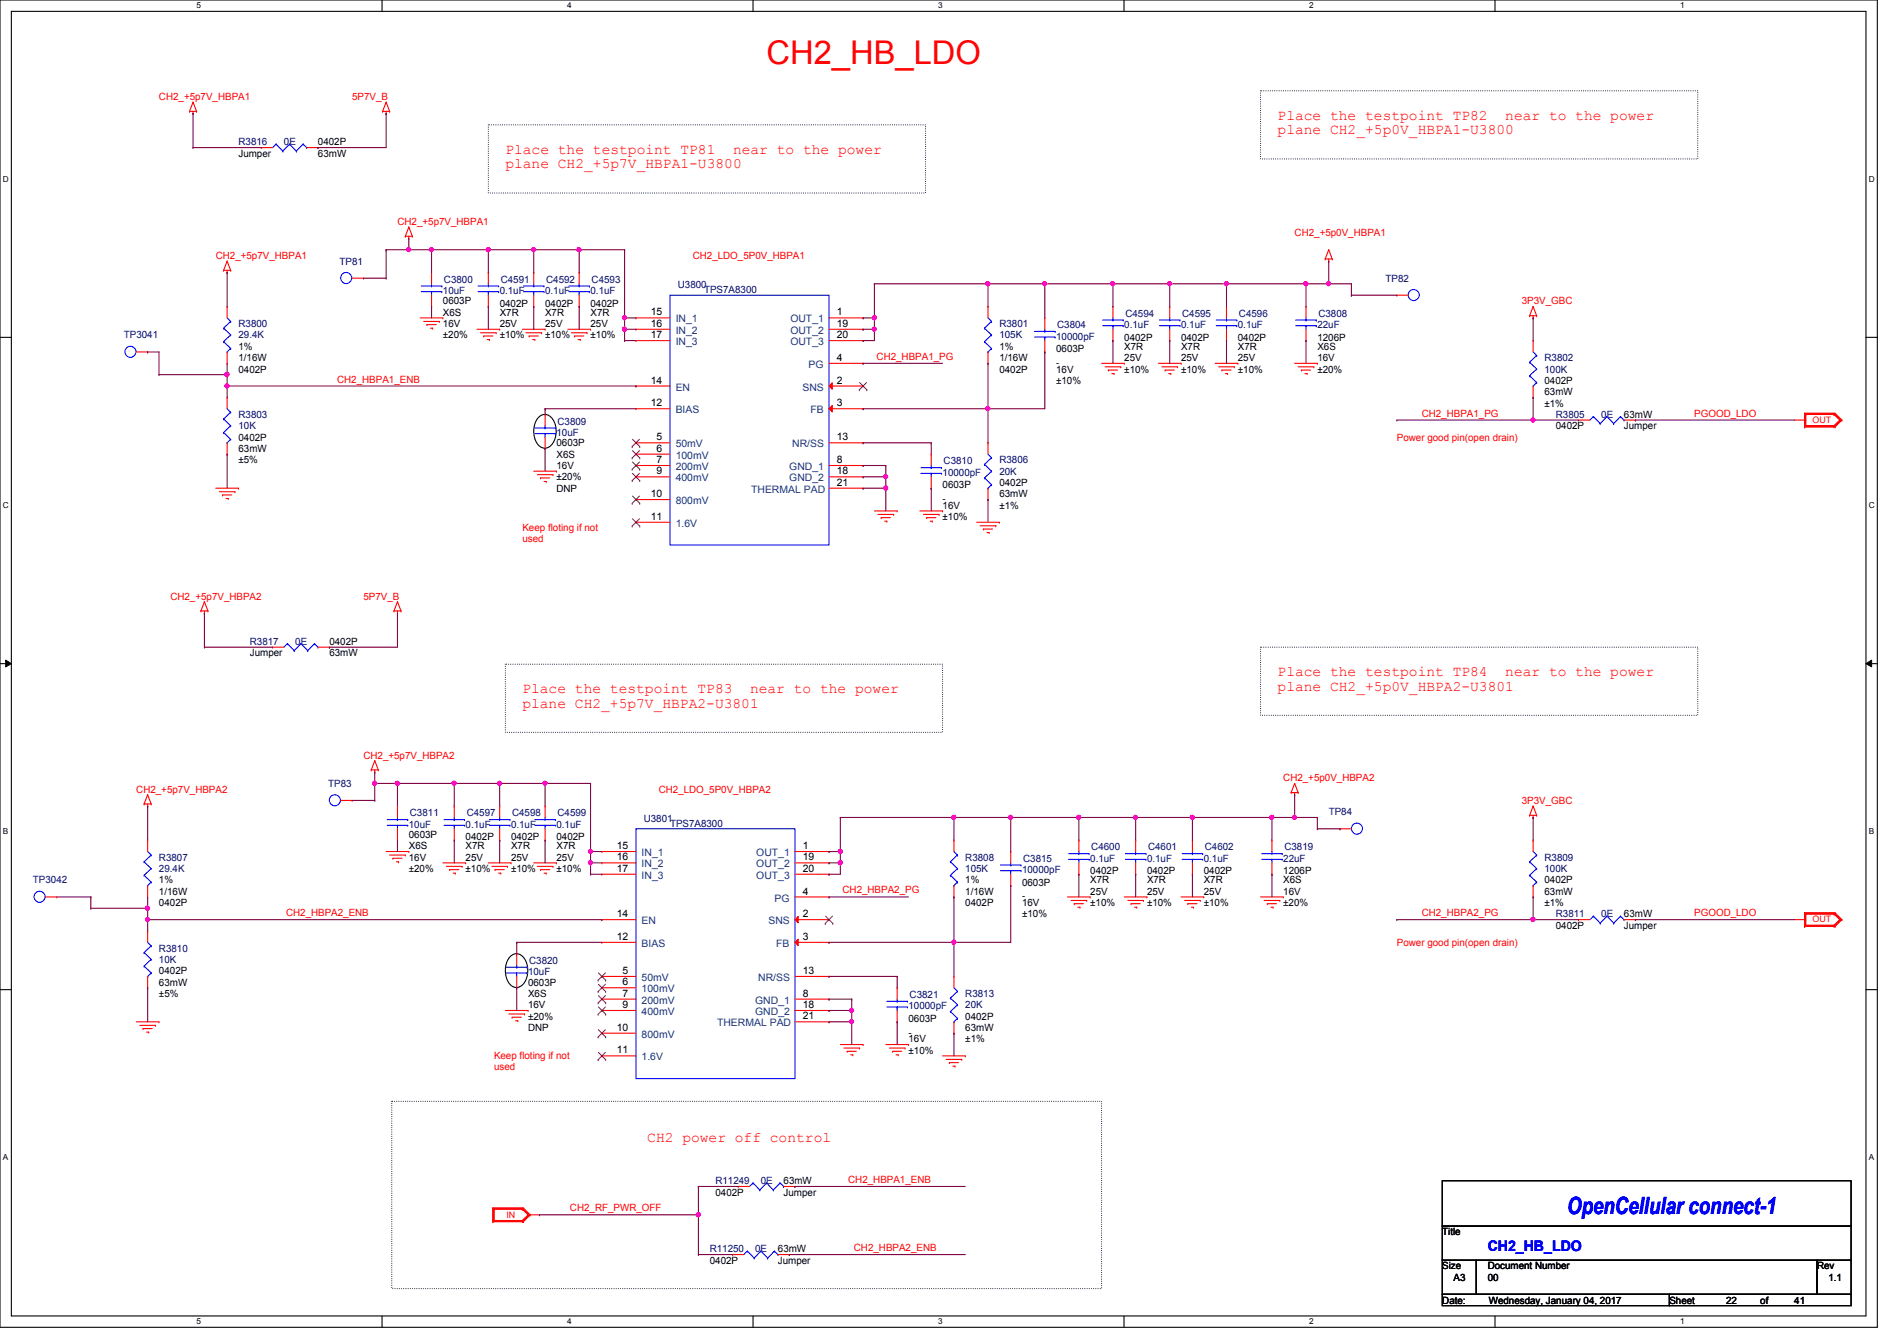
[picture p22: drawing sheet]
<svg xmlns="http://www.w3.org/2000/svg" width="297mm" height="210mm" viewBox="0 0 297 210" stroke-linecap="round" stroke-linejoin="round" font-family="sans-serif">
<defs><g id="words">
<text font-size="5.1" fill="#f00" x="120" y="9.9">CH2_HB_LDO</text>
<text font-size="3.7" fill="#00f" x="245.4" y="190.2">OpenCellular connect-1</text>
<g font-size="2.3" fill="#f00">
<text x="200" y="18.8">Place the testpoint TP82</text>
<text x="200" y="21">plane CH2_+5p0V_HBPA1-U3800</text>
<text x="235.7" y="18.8">near to the power</text>
<text x="79.1" y="24.1">Place the testpoint TP81</text>
<text x="79.1" y="26.4">plane CH2_+5p7V_HBPA1-U3800</text>
<text x="114.8" y="24.1">near to the power</text>
<text x="200" y="105.9">Place the testpoint TP84</text>
<text x="235.7" y="105.9">near to the power</text>
<text x="81.8" y="108.5">Place the testpoint TP83</text>
<text x="81.8" y="110.8">plane CH2_+5p7V_HBPA2-U3801</text>
<text x="117.4" y="108.5">near to the power</text>
<text x="200" y="108.2">plane CH2_+5p0V_HBPA2-U3801</text>
<text x="101.3" y="178.8">CH2 power off control</text>
</g>
<text font-size="2.3" fill="#00f" x="232.9" y="195.9">CH2_HB_LDO</text>
<g font-size="1.6" fill="#f00">
<text x="24.9" y="15.7">CH2_+5p7V_HBPA1</text>
<text x="55.1" y="15.7">5P7V_B</text>
<text x="62.2" y="35.2">CH2_+5p7V_HBPA1</text>
<text x="33.8" y="40.6">CH2_+5p7V_HBPA1</text>
<text x="108.5" y="40.6">CH2_LDO_5P0V_HBPA1</text>
<text x="202.7" y="37">CH2_+5p0V_HBPA1</text>
<text x="238.3" y="47.7">3P3V_GBC</text>
<text x="52.8" y="59.9">CH2_HBPA1_ENB</text>
<text x="137.2" y="56.3">CH2_HBPA1_PG</text>
<text x="222.6" y="65.2">CH2_HBPA1_PG</text>
<text x="265.3" y="65.2">PGOOD_LDO</text>
<text x="218.7" y="69">Power good pin(open drain)</text>
<text x="81.8" y="83.2">Keep floting if not</text>
<text x="81.8" y="84.8">used</text>
<text x="26.7" y="93.9">CH2_+5p7V_HBPA2</text>
<text x="56.9" y="93.9">5P7V_B</text>
<text x="56.9" y="118.8">CH2_+5p7V_HBPA2</text>
<text x="21.3" y="124.1">CH2_+5p7V_HBPA2</text>
<text x="103.1" y="124.1">CH2_LDO_5P0V_HBPA2</text>
<text x="200.9" y="122.3">CH2_+5p0V_HBPA2</text>
<text x="238.3" y="125.9">3P3V_GBC</text>
<text x="44.8" y="143.5">CH2_HBPA2_ENB</text>
<text x="131.9" y="139.9">CH2_HBPA2_PG</text>
<text x="222.6" y="143.5">CH2_HBPA2_PG</text>
<text x="265.3" y="143.5">PGOOD_LDO</text>
<text x="218.7" y="148.1">Power good pin(open drain)</text>
<text x="77.3" y="165.9">Keep floting if not</text>
<text x="77.3" y="167.5">used</text>
<text x="132.8" y="185.3">CH2_HBPA1_ENB</text>
<text x="89.2" y="189.7">CH2_RF_PWR_OFF</text>
<text x="133.7" y="195.9">CH2_HBPA2_ENB</text>
</g>
<g font-size="1.6" fill="#000080">
<text x="37.3" y="22.8">R3816</text>
<text x="44.4" y="22.8">0E</text>
<text x="53.2" y="41.4">TP81</text>
<text x="69.3" y="46.1">10uF</text>
<text x="69.5" y="44.3">C3800</text>
<text x="78.2" y="46.1">0.1uF</text>
<text x="78.4" y="44.3">C4591</text>
<text x="85.3" y="46.1">0.1uF</text>
<text x="85.5" y="44.3">C4592</text>
<text x="92.5" y="46.1">0.1uF</text>
<text x="92.6" y="44.3">C4593</text>
<text x="106.1" y="45.2">U3800</text>
<text x="110.2" y="45.9">TPS7A8300</text>
<text x="216.9" y="44.1">TP82</text>
<text x="19.4" y="53">TP3041</text>
<text x="37.3" y="51.2">R3800</text>
<text x="37.3" y="53">29.4K</text>
<text x="156.5" y="51.2">R3801</text>
<text x="156.5" y="53">105K</text>
<text x="165.4" y="53.2">10000pF</text>
<text x="165.5" y="51.4">C3804</text>
<text x="176" y="51.4">0.1uF</text>
<text x="176.2" y="49.6">C4594</text>
<text x="184.9" y="51.4">0.1uF</text>
<text x="185.1" y="49.6">C4595</text>
<text x="193.8" y="51.4">0.1uF</text>
<text x="194" y="49.6">C4596</text>
<text x="206.2" y="51.4">22uF</text>
<text x="206.4" y="49.6">C3808</text>
<text x="241.8" y="56.6">R3802</text>
<text x="241.8" y="58.3">100K</text>
<text x="37.3" y="65.4">R3803</text>
<text x="243.6" y="65.4">R3805</text>
<text x="250.7" y="65.4">0E</text>
<text x="37.3" y="67.2">10K</text>
<text x="87.1" y="68.3">10uF</text>
<text x="87.3" y="66.5">C3809</text>
<text x="147.6" y="74.5">10000pF</text>
<text x="147.7" y="72.7">C3810</text>
<text x="156.5" y="72.6">R3806</text>
<text x="156.5" y="74.3">20K</text>
<text x="39.1" y="101">R3817</text>
<text x="46.2" y="101">0E</text>
<text x="51.4" y="123.2">TP83</text>
<text x="64" y="129.6">10uF</text>
<text x="64.2" y="127.8">C3811</text>
<text x="72.9" y="129.6">0.1uF</text>
<text x="73.1" y="127.8">C4597</text>
<text x="80" y="129.6">0.1uF</text>
<text x="80.2" y="127.8">C4598</text>
<text x="87.1" y="129.6">0.1uF</text>
<text x="87.3" y="127.8">C4599</text>
<text x="100.8" y="128.7">U3801</text>
<text x="104.9" y="129.5">TPS7A8300</text>
<text x="208" y="127.7">TP84</text>
<text x="24.9" y="134.8">R3807</text>
<text x="24.9" y="136.6">29.4K</text>
<text x="151.1" y="134.8">R3808</text>
<text x="151.1" y="136.6">105K</text>
<text x="160" y="136.7">10000pF</text>
<text x="160.2" y="135">C3815</text>
<text x="170.7" y="135">0.1uF</text>
<text x="170.9" y="133.2">C4600</text>
<text x="179.6" y="135">0.1uF</text>
<text x="179.7" y="133.2">C4601</text>
<text x="188.5" y="135">0.1uF</text>
<text x="188.6" y="133.2">C4602</text>
<text x="200.9" y="135">22uF</text>
<text x="201.1" y="133.2">C3819</text>
<text x="241.8" y="134.8">R3809</text>
<text x="241.8" y="136.6">100K</text>
<text x="5.2" y="138.3">TP3042</text>
<text x="243.6" y="143.7">R3811</text>
<text x="250.7" y="143.7">0E</text>
<text x="24.9" y="149">R3810</text>
<text x="24.9" y="150.8">10K</text>
<text x="82.7" y="152.7">10uF</text>
<text x="82.8" y="151">C3820</text>
<text x="142.2" y="158.1">10000pF</text>
<text x="142.4" y="156.3">C3821</text>
<text x="151.1" y="156.1">R3813</text>
<text x="151.1" y="157.9">20K</text>
<text x="112" y="185.5">R11249</text>
<text x="119.1" y="185.5">0E</text>
<text x="111.1" y="196.1">R11250</text>
<text x="118.2" y="196.1">0E</text>
</g>
<g font-size="1.6">
<text x="49.8" y="22.8">0402P</text>
<text x="37.3" y="24.6">Jumper</text>
<text x="49.8" y="24.6">63mW</text>
<text x="69.3" y="47.7">0603P</text>
<text x="69.3" y="53">±20%</text>
<text x="69.3" y="51.2">16V</text>
<text x="69.3" y="49.4">X6S</text>
<text x="78.2" y="48">0402P</text>
<text x="78.2" y="51.2">25V</text>
<text x="78.2" y="49.4">X7R</text>
<text x="78.2" y="53">±10%</text>
<text x="85.3" y="48">0402P</text>
<text x="85.3" y="51.2">25V</text>
<text x="85.3" y="49.4">X7R</text>
<text x="85.3" y="53">±10%</text>
<text x="92.5" y="48">0402P</text>
<text x="92.5" y="51.2">25V</text>
<text x="92.5" y="49.4">X7R</text>
<text x="92.5" y="53">±10%</text>
<text x="101.9" y="49.4">15</text>
<text x="101.9" y="51.2">16</text>
<text x="101.9" y="53">17</text>
<text x="131" y="49.4">1</text>
<text x="131" y="51.2">19</text>
<text x="131" y="53">20</text>
<text x="176" y="53.3">0402P</text>
<text x="184.9" y="53.3">0402P</text>
<text x="193.8" y="53.3">0402P</text>
<text x="206.2" y="53.3">1206P</text>
<text x="37.3" y="54.8">1%</text>
<text x="37.3" y="56.6">1/16W</text>
<text x="37.3" y="58.3">0402P</text>
<text x="131" y="56.5">4</text>
<text x="156.5" y="54.8">1%</text>
<text x="156.5" y="56.6">1/16W</text>
<text x="156.5" y="58.3">0402P</text>
<text x="165.4" y="55.1">0603P</text>
<text x="165.4" y="57.3">-</text>
<text x="165.4" y="58.3">16V</text>
<text x="176" y="56.6">25V</text>
<text x="176" y="54.8">X7R</text>
<text x="176" y="58.3">±10%</text>
<text x="184.9" y="56.6">25V</text>
<text x="184.9" y="54.8">X7R</text>
<text x="184.9" y="58.3">±10%</text>
<text x="193.8" y="56.6">25V</text>
<text x="193.8" y="54.8">X7R</text>
<text x="193.8" y="58.3">±10%</text>
<text x="206.2" y="56.6">16V</text>
<text x="206.2" y="54.8">X6S</text>
<text x="206.2" y="58.3">±20%</text>
<text x="101.9" y="63.6">12</text>
<text x="101.9" y="60.1">14</text>
<text x="131" y="63.6">3</text>
<text x="131" y="60.1">2</text>
<text x="165.4" y="60.1">±10%</text>
<text x="241.8" y="63.7">±1%</text>
<text x="241.8" y="61.9">63mW</text>
<text x="241.8" y="60.1">0402P</text>
<text x="254.3" y="65.4">63mW</text>
<text x="37.3" y="69">0402P</text>
<text x="37.3" y="70.8">63mW</text>
<text x="87.1" y="69.9">0603P</text>
<text x="87.1" y="71.7">X6S</text>
<text x="102.8" y="69">5</text>
<text x="102.8" y="70.7">6</text>
<text x="131" y="69">13</text>
<text x="243.6" y="67.2">0402P</text>
<text x="254.3" y="67.2">Jumper</text>
<text x="37.3" y="72.6">±5%</text>
<text x="87.1" y="75.2">±20%</text>
<text x="87.1" y="73.4">16V</text>
<text x="87.1" y="77">DNP</text>
<text x="101.9" y="77.9">10</text>
<text x="102.8" y="72.5">7</text>
<text x="102.8" y="74.3">9</text>
<text x="131" y="72.5">8</text>
<text x="131" y="74.3">18</text>
<text x="131" y="76.1">21</text>
<text x="147.6" y="76.5">0603P</text>
<text x="156.5" y="76.1">0402P</text>
<text x="156.5" y="77.9">63mW</text>
<text x="101.9" y="81.4">11</text>
<text x="147.6" y="78.6">-</text>
<text x="147.6" y="81.4">±10%</text>
<text x="147.6" y="79.7">16V</text>
<text x="156.5" y="79.7">±1%</text>
<text x="51.6" y="101">0402P</text>
<text x="39.1" y="102.8">Jumper</text>
<text x="51.6" y="102.8">63mW</text>
<text x="64" y="131.2">0603P</text>
<text x="72.9" y="131.6">0402P</text>
<text x="80" y="131.6">0402P</text>
<text x="87.1" y="131.6">0402P</text>
<text x="64" y="136.6">±20%</text>
<text x="64" y="134.8">16V</text>
<text x="64" y="133">X6S</text>
<text x="72.9" y="134.8">25V</text>
<text x="72.9" y="133">X7R</text>
<text x="72.9" y="136.6">±10%</text>
<text x="80" y="134.8">25V</text>
<text x="80" y="133">X7R</text>
<text x="80" y="136.6">±10%</text>
<text x="87.1" y="134.8">25V</text>
<text x="87.1" y="133">X7R</text>
<text x="87.1" y="136.6">±10%</text>
<text x="96.6" y="133">15</text>
<text x="96.6" y="134.7">16</text>
<text x="96.6" y="136.5">17</text>
<text x="125.7" y="133">1</text>
<text x="125.7" y="134.7">19</text>
<text x="125.7" y="136.5">20</text>
<text x="170.7" y="136.9">0402P</text>
<text x="179.6" y="136.9">0402P</text>
<text x="188.5" y="136.9">0402P</text>
<text x="200.9" y="136.9">1206P</text>
<text x="24.9" y="138.3">1%</text>
<text x="24.9" y="140.1">1/16W</text>
<text x="24.9" y="141.9">0402P</text>
<text x="96.6" y="143.6">14</text>
<text x="125.7" y="140.1">4</text>
<text x="125.7" y="143.6">2</text>
<text x="151.1" y="138.3">1%</text>
<text x="151.1" y="140.1">1/16W</text>
<text x="151.1" y="141.9">0402P</text>
<text x="160" y="138.7">0603P</text>
<text x="160" y="140.8">-</text>
<text x="160" y="143.7">±10%</text>
<text x="160" y="141.9">16V</text>
<text x="170.7" y="140.1">25V</text>
<text x="170.7" y="138.3">X7R</text>
<text x="170.7" y="141.9">±10%</text>
<text x="179.6" y="140.1">25V</text>
<text x="179.6" y="138.3">X7R</text>
<text x="179.6" y="141.9">±10%</text>
<text x="188.5" y="140.1">25V</text>
<text x="188.5" y="138.3">X7R</text>
<text x="188.5" y="141.9">±10%</text>
<text x="200.9" y="140.1">16V</text>
<text x="200.9" y="138.3">X6S</text>
<text x="200.9" y="141.9">±20%</text>
<text x="241.8" y="141.9">±1%</text>
<text x="241.8" y="140.1">63mW</text>
<text x="241.8" y="138.3">0402P</text>
<text x="254.3" y="143.7">63mW</text>
<text x="96.6" y="147.2">12</text>
<text x="125.7" y="147.2">3</text>
<text x="243.6" y="145.5">0402P</text>
<text x="254.3" y="145.5">Jumper</text>
<text x="24.9" y="152.6">0402P</text>
<text x="24.9" y="154.3">63mW</text>
<text x="82.7" y="154.3">0603P</text>
<text x="97.5" y="152.5">5</text>
<text x="97.5" y="154.3">6</text>
<text x="125.7" y="152.5">13</text>
<text x="24.9" y="156.1">±5%</text>
<text x="82.7" y="159.7">±20%</text>
<text x="82.7" y="157.9">16V</text>
<text x="82.7" y="156.1">X6S</text>
<text x="82.7" y="161.5">DNP</text>
<text x="96.6" y="161.4">10</text>
<text x="97.5" y="156.1">7</text>
<text x="97.5" y="157.9">9</text>
<text x="125.7" y="156.1">8</text>
<text x="125.7" y="157.9">18</text>
<text x="125.7" y="159.6">21</text>
<text x="142.2" y="160">0603P</text>
<text x="151.1" y="159.7">0402P</text>
<text x="151.1" y="161.5">63mW</text>
<text x="96.6" y="165">11</text>
<text x="142.2" y="162.2">-</text>
<text x="142.2" y="165">±10%</text>
<text x="142.2" y="163.2">16V</text>
<text x="151.1" y="163.2">±1%</text>
<text x="122.7" y="185.5">63mW</text>
<text x="112" y="187.2">0402P</text>
<text x="122.7" y="187.2">Jumper</text>
<text x="111.1" y="197.9">0402P</text>
<text x="121.8" y="196.1">63mW</text>
<text x="121.8" y="197.9">Jumper</text>
<text x="225.8" y="193.5">Title</text>
<text x="225.8" y="198.8">Size</text>
<text x="227.6" y="200.6">A3</text>
<text x="232.9" y="198.8">Document Number</text>
<text x="232.9" y="200.6">00</text>
<text x="284.5" y="198.8">Rev</text>
<text x="286.3" y="200.6">1.1</text>
<text x="225.8" y="204.1">Date:</text>
<text x="233.1" y="204.1">Wednesday, January 04, 2017</text>
<text x="261.4" y="204.1">Sheet</text>
<text x="270.3" y="204.1">22</text>
<text x="275.6" y="204.1">of</text>
<text x="280.9" y="204.1">41</text>
</g>
<g font-size="1.6" fill="#004080">
<text x="105.8" y="50.5">IN_1</text>
<text x="105.8" y="52.3">IN_2</text>
<text x="123.7" y="50.5">OUT_1</text>
<text x="123.7" y="52.3">OUT_2</text>
<text x="105.8" y="54.1">IN_3</text>
<text x="123.7" y="54.1">OUT_3</text>
<text x="126.6" y="57.6">PG</text>
<text x="105.8" y="64.7">BIAS</text>
<text x="105.8" y="61.2">EN</text>
<text x="125.6" y="61.2">SNS</text>
<text x="126.9" y="64.7">FB</text>
<text x="105.8" y="70.1">50mV</text>
<text x="105.8" y="71.8">100mV</text>
<text x="124" y="70.1">NR/SS</text>
<text x="105.8" y="73.6">200mV</text>
<text x="105.8" y="75.4">400mV</text>
<text x="117.6" y="77.2">THERMAL PAD</text>
<text x="123.6" y="73.6">GND_1</text>
<text x="123.6" y="75.4">GND_2</text>
<text x="105.8" y="79">800mV</text>
<text x="105.8" y="82.5">1.6V</text>
<text x="100.5" y="134.1">IN_1</text>
<text x="100.5" y="135.8">IN_2</text>
<text x="100.5" y="137.6">IN_3</text>
<text x="118.4" y="134.1">OUT_1</text>
<text x="118.4" y="135.8">OUT_2</text>
<text x="118.4" y="137.6">OUT_3</text>
<text x="121.2" y="141.2">PG</text>
<text x="100.5" y="148.3">BIAS</text>
<text x="100.5" y="144.7">EN</text>
<text x="120.3" y="144.7">SNS</text>
<text x="121.5" y="148.3">FB</text>
<text x="100.5" y="153.6">50mV</text>
<text x="100.5" y="155.4">100mV</text>
<text x="118.7" y="153.6">NR/SS</text>
<text x="100.5" y="157.2">200mV</text>
<text x="100.5" y="159">400mV</text>
<text x="112.3" y="160.7">THERMAL PAD</text>
<text x="118.2" y="157.2">GND_1</text>
<text x="118.2" y="159">GND_2</text>
<text x="100.5" y="162.5">800mV</text>
<text x="100.5" y="166.1">1.6V</text>
</g>
<g font-size="1.4" fill="#f00">
<text x="283.8" y="66.2">OUT</text>
<text x="283.8" y="144.4">OUT</text>
<text x="79.3" y="190.7">IN</text>
</g>
<g font-size="1.3">
<text x="30.8" y="1.3">5</text>
<text x="88.8" y="1.3">4</text>
<text x="146.9" y="1.3">3</text>
<text x="205" y="1.3">2</text>
<text x="263.1" y="1.3">1</text>
<text x=".5" y="28.4">D</text>
<text x="292.6" y="28.4">D</text>
<text x=".5" y="79.5">C</text>
<text x="292.6" y="79.5">C</text>
<text x=".5" y="130.6">B</text>
<text x="292.6" y="130.6">B</text>
<text x=".5" y="181.7">A</text>
<text x="292.6" y="181.7">A</text>
<text x="30.8" y="207.4">5</text>
<text x="88.8" y="207.4">4</text>
<text x="146.9" y="207.4">3</text>
<text x="205" y="207.4">2</text>
<text x="263.1" y="207.4">1</text>
</g>
</g></defs>
<path d="M0 0h293.9v207.9h-293.9zM1.8 1.8h290.3v204.3h-290.3z" fill="none" stroke="#000" stroke-width=".17"/>
<g fill="#fff">
<path d="M30.8 .2h.7v1.4h-.7z"/>
<path d="M30.8 206.2h.7v1.4h-.7z"/>
</g>
<path d="M59.8 0v1.8M59.8 206.1v1.8" fill="none" stroke="#000" stroke-width=".17"/>
<g fill="#fff">
<path d="M88.8 .2h.7v1.4h-.7z"/>
<path d="M88.8 206.2h.7v1.4h-.7z"/>
</g>
<path d="M117.9 0v1.8M117.9 206.1v1.8" fill="none" stroke="#000" stroke-width=".17"/>
<g fill="#fff">
<path d="M146.9 .2h.7v1.4h-.7z"/>
<path d="M146.9 206.2h.7v1.4h-.7z"/>
</g>
<path d="M176 0v1.8M176 206.1v1.8" fill="none" stroke="#000" stroke-width=".17"/>
<g fill="#fff">
<path d="M205 .2h.7v1.4h-.7z"/>
<path d="M205 206.2h.7v1.4h-.7z"/>
</g>
<path d="M234.1 0v1.8M234.1 206.1v1.8" fill="none" stroke="#000" stroke-width=".17"/>
<g fill="#fff">
<path d="M263.1 .2h.6v1.4h-.6z"/>
<path d="M263.1 206.2h.6v1.4h-.6z"/>
<path d="M.5 27.3h.9v1.4h-.9z"/>
<path d="M292.6 27.3h.9v1.4h-.9z"/>
<path d="M.5 78.4h.9v1.4h-.9z"/>
<path d="M292.6 78.4h.9v1.4h-.9z"/>
</g>
<path d="M0 52.8h1.8M292.1 52.8h1.8" fill="none" stroke="#000" stroke-width=".17"/>
<g fill="#fff">
<path d="M.5 129.5h.8v1.4h-.8z"/>
<path d="M292.6 129.5h.8v1.4h-.8z"/>
</g>
<path d="M0 103.9h1.8M292.1 103.9h1.8" fill="none" stroke="#000" stroke-width=".17"/>
<path d="M.9 103.4l.9 .5-.9 .5zM292.1 103.9l.9-.5v1z" fill="#000"/>
<path d="M.9 103.4l.9 .5-.9 .5zM292.1 103.9l.9-.5v1z" fill="none" stroke="#000" stroke-width=".16"/>
<g fill="#fff">
<path d="M.5 180.5h.8v1.4h-.8z"/>
<path d="M292.6 180.5h.8v1.4h-.8z"/>
</g>
<path d="M84.4 65.3a1.5 1.5 0 0 1 2.4 .9 3.2 3.2 0 0 1-1 3.9 1.52 1.52 0 0 1-2-1.2 3.5 3.5 0 0 1 .6-3.6zM0 155h1.8M80 149.7a1.5 1.5 0 0 1 2.4 1 3.2 3.2 0 0 1-1.1 3.8 1.52 1.52 0 0 1-1.9-1.2 3.5 3.5 0 0 1 .6-3.6zM292.1 155h1.8M225.8 184.9h64v7.1h-64zM225.8 192h64v5.4h-64zM225.8 197.4h5.3v5.3h-5.3zM231.1 197.4h53.4v5.3h-53.4zM284.5 197.4h5.3v5.3h-5.3zM225.8 202.7h35.6v1.8h-35.6zM261.4 202.7h28.4v1.8h-28.4z" fill="none" stroke="#000" stroke-width=".17"/>
<path d="M76.5 19.6h68.4v10.6h-68.4zM197.4 14.2h68.4v10.7h-68.4zM79.1 104h68.5v10.7h-68.5zM197.4 101.3h68.4v10.7h-68.4zM61.3 172.5h111.2v29.3h-111.2z" fill="none" stroke="#000" stroke-width=".17" stroke-dasharray="0 .3"/>
<g fill="none" stroke="#f00" stroke-width=".17">
<path d="M29.7 17.4h.1M29.7 17.4h1.1M30.2 17.8h.1M30.2 16h.1M30.2 17.4v.4M30.2 16l-.5 1.4M30.2 16l.6 1.4M30.8 17.4h.1M59.9 17.4h.1M59.9 17.4h1.1M60.5 17.8h.1M60.5 16h.1"/>
<path d="M60.5 17.4v.4M60.5 16l-.6 1.4M60.5 16l.5 1.4M61 17.4h.1M40.9 23.1h.1M40.9 23.1h1.8M48 23.1h1.8M49.8 23.1h.1M63.5 37h.1M63.5 37h1.1M64 37.3h.1M64 35.6h.1"/>
<path d="M64 37v.3M64 35.6l-.5 1.4M64 35.6l.6 1.4M64.6 37h.1M208 39.1h.1M208 39.1l-.5 1.5M208 39.1l.6 1.5M21.3 55.1h1.8M23.1 55.1h.1M35 42.3h.1M35 42.3h1.1M35.6 42.7h.1"/>
<path d="M35.6 40.9h.1M35.6 42.3v.4M35.6 40.9l-.6 1.4M35.6 40.9l.5 1.4M36.1 42.3h.1M55.1 43.6h1.8M56.9 43.6h.1M65.8 49.8h3.5M66.3 50.3h2.5M66.8 50.8h.1M66.8 50.8h1.5M67.4 51.4h.3"/>
<path d="M67.6 42.7h.1M67.6 48h.1M67.6 42.7v1.7M67.6 46.2v1.8M67.7 51.4h.1M68.8 50.3h.1M69.3 49.8h.1M74.7 51.6h3.5M75.2 52.1h2.5M75.7 52.6h.1M75.7 52.6h1.5M76.3 53.2h.3"/>
<path d="M76.6 53.2h.1M77.7 52.1h.1M78.2 51.6h.1M81.8 51.6h3.5M82.3 52.1h2.5M82.8 52.6h.1M82.8 52.6h1.5M83.4 53.2h.3M83.6 42.7h.1M83.6 48h.1M83.6 42.7v1.7M83.6 46.2v1.8"/>
<path d="M83.7 53.2h.1M84.8 52.1h.1M85.3 51.6h.1M88.9 51.6h3.6M89.5 52.1h2.4M90 52.6h.1M90 52.6h1.4M90.5 53.2h.3M90.7 42.7h.1M90.7 48h.1M90.7 42.7v1.7M90.7 46.2v1.8"/>
<path d="M90.8 53.2h.1M91.9 52.1h.1M92.5 51.6h.1M154.7 48h.1M154.7 56.9h.1M154.7 48v1.8M154.7 55.1v1.8M163.6 49.8h.1M163.6 55.1h.1M163.6 49.8v1.8M163.6 53.3v1.8M172.5 56.9h3.5"/>
<path d="M173 57.4h2.5M173.5 58h.1M173.5 58h1.5M174.1 58.5h.3M174.2 48h.1M174.2 53.3h.1M174.2 48v1.8M174.2 51.6v1.7M174.4 58.5h.1M175.5 57.4h.1M176 56.9h.1M181.4 56.9h3.5"/>
<path d="M181.9 57.4h2.5M182.4 58h.1M182.4 58h1.5M183 58.5h.3M183.1 48h.1M183.1 53.3h.1M183.1 48v1.8M183.1 51.6v1.7M183.3 58.5h.1M184.4 57.4h.1M184.9 56.9h.1M190.2 56.9h3.6"/>
<path d="M190.8 57.4h2.5M191.3 58h.1M191.3 58h1.4M191.9 58.5h.3M192.2 58.5h.1M193.3 57.4h.1M193.8 56.9h.1M202.7 56.9h3.5M203.2 57.4h2.5M203.8 58h.1M203.8 58h1.4M204.3 58.5h.3"/>
<path d="M204.5 48h.1M204.5 53.3h.1M204.5 48v1.8M204.5 51.6v1.7M204.6 58.5h.1M205.7 57.4h.1M206.2 56.9h.1M207.5 40.6h.1M207.5 40.6h1.1M208 40.9h.1M208 40.6v.3M208.6 40.6h.1"/>
<path d="M218.7 46.2h.1M218.7 46.2h1.8M239.5 49.4h.1M239.5 49.4h1.1M240 49.8h.1M240 48h.1M240 53.3h.1M240 49.4v.4M240 53.3v1.8M240 48l-.5 1.4M240 48l.6 1.4M240.6 49.4h.1"/>
<path d="M33.8 76.5h3.5M34.3 77h2.5M34.8 77.5h.1M34.8 77.5h1.5M35.4 78.1h.3M35.6 62.2h.1M35.6 71.1h.1M35.6 62.2v1.8M35.6 69.3v1.8M35.7 78.1h.1M36.8 77h.1M37.3 76.5h.1"/>
<path d="M83.6 73.8h3.5M84.1 74.3h2.5M84.6 74.8h.1M84.6 74.8h1.5M85.2 75.4h.3M85.3 64.9h.1M85.3 70.2h.1M85.3 64.9v1.8M85.3 68.5v1.7M85.5 75.4h.1M86.6 74.3h.1M87.1 73.8h.1"/>
<path d="M145.8 71.1h.1M145.8 76.5h.1M145.8 71.1v1.8M145.8 74.7v1.8M154.7 69.3h.1M154.7 78.2h.1M154.7 69.3v1.8M154.7 76.5v1.7M240 62.2h.1M240 60.5v1.7M247.1 65.8h.1M247.1 65.8h1.8"/>
<path d="M254.3 65.8h1.7M256 65.8h.1M280.9 65.8h1.8M282.5 64.7h.1M282.5 66.8h.1M282.5 64.7h4.8M282.5 64.7v2.1M282.5 66.8h4.8M282.7 65.8h.1M282.7 64.9h.1M282.7 66.7h.1M282.7 64.9h4.4"/>
<path d="M282.7 64.9v1.8M282.7 66.7h4.4M287.1 64.9h.1M287.1 66.7h.1M287.1 64.7h.1M287.1 66.8h.1M287.1 64.9l.9 .9M287.1 64.9l1.1 .9M287.1 64.7l1.1 1.1M287.3 64.7h.1M287.3 66.8h.1M287.3 64.7l1.1 1.1"/>
<path d="M288 65.8h.1M288 65.8l-.9 .9M288.2 65.8h.1M288.2 65.8l-1.1 1M288.2 65.8l-1.1 .9M288.4 65.8h.1M288.4 65.8l-1.1 1M31.5 95.7h.1M31.5 95.7h1.1M32 96h.1M32 94.2h.1M32 95.7v.3"/>
<path d="M32 94.2l-.5 1.5M32 94.2l.6 1.5M32.6 95.7h.1M61.7 95.7h.1M61.7 95.7h1.1M62.2 96h.1M62.2 94.2h.1M62.2 95.7v.3M62.2 94.2l-.5 1.5M62.2 94.2l.6 1.5M62.8 95.7h.1M136.9 80h3.6"/>
<path d="M137.5 80.6h2.4M138 81.1h.1M138 81.1h1.4M138.5 81.6h.4M138.9 81.6h.1M139.9 80.6h.1M140.5 80h.1M144 80h3.6M144.6 80.6h2.4M145.1 81.1h.1M145.1 81.1h1.4M145.6 81.6h.4"/>
<path d="M146 81.6h.1M147 80.6h.1M147.6 80h.1M152.9 81.8h3.6M153.5 82.3h2.4M154 82.8h.1M154 82.8h1.4M154.5 83.4h.4M154.9 83.4h.1M155.9 82.3h.1M156.5 81.8h.1M42.7 101.3h.1"/>
<path d="M42.7 101.3h1.7M49.8 101.3h1.8M51.6 101.3h.1M58.7 119.1h.1M58.7 119.1l-.6 1.5M58.7 119.1l.5 1.5M22.6 125.9h.1M22.6 125.9h1.1M23.1 126.2h.1M23.1 124.5h.1M23.1 125.9v.3M23.1 124.5l-.5 1.4"/>
<path d="M23.1 124.5l.6 1.4M23.7 125.9h.1M58.1 120.6h.1M58.1 120.6h1.1M58.7 120.9h.1M58.7 120.6v.3M59.2 120.6h.1M60.5 133.3h3.5M61 133.9h2.5M61.5 134.4h.1M61.5 134.4h1.4M62.1 135h.3"/>
<path d="M62.2 126.2h.1M62.2 131.6h.1M62.2 126.2v1.8M62.2 129.8v1.8M62.4 135h.1M63.5 133.9h.1M64 133.3h.1M69.3 135.1h3.6M69.9 135.7h2.4M70.4 136.2h.1M70.4 136.2h1.4M71 136.7h.3"/>
<path d="M71.1 126.2h.1M71.1 131.6h.1M71.1 126.2v1.8M71.1 129.8v1.8M71.3 136.7h.1M72.3 135.7h.1M72.9 135.1h.1M76.5 135.1h3.5M77 135.7h2.5M77.5 136.2h.1M77.5 136.2h1.5M78.1 136.7h.3"/>
<path d="M78.2 126.2h.1M78.2 131.6h.1M78.2 126.2v1.8M78.2 129.8v1.8M78.4 136.7h.1M79.5 135.7h.1M80 135.1h.1M83.6 135.1h3.5M84.1 135.7h2.5M84.6 136.2h.1M84.6 136.2h1.5M85.2 136.7h.3"/>
<path d="M85.3 126.2h.1M85.3 131.6h.1M85.3 126.2v1.8M85.3 129.8v1.8M85.5 136.7h.1M86.6 135.7h.1M87.1 135.1h.1M94.2 133.3h.1M94.2 135.1h.1M94.2 136.9h.1M94.2 133.3h5.4M94.2 135.1h5.4"/>
<path d="M94.2 136.9h5.4M124.5 133.3h5.3M124.5 135.1h5.3M124.5 136.9h5.3M129.8 133.3h.1M129.8 135.1h.1M129.8 136.9h.1M149.4 131.6h.1M149.4 131.6v1.7M149.4 138.7v1.8M158.2 133.3h.1M158.2 138.7h.1"/>
<path d="M158.2 133.3v1.8M158.2 136.9v1.8M186.7 131.6h.1M186.7 136.9h.1M186.7 131.6v1.7M186.7 135.1v1.8M199.1 131.6h.1M199.1 136.9h.1M199.1 131.6v1.7M199.1 135.1v1.8M202.1 124.1h.1M202.1 124.1h1.1"/>
<path d="M202.7 124.5h.1M202.7 122.7h.1M202.7 124.1v.4M202.7 122.7l-.6 1.4M202.7 122.7l.5 1.4M203.2 124.1h.1M209.8 129.8h.1M209.8 129.8h1.8M239.5 127.7h.1M239.5 127.7h1.1M240 128h.1M240 126.2h.1"/>
<path d="M240 131.6h.1M240 127.7v.3M240 131.6v1.7M240 138.7v1.8M240 126.2l-.5 1.5M240 126.2l.6 1.5M240.6 127.7h.1M7.1 140.5h1.8M8.9 140.5h.1M23.1 145.8h.1M23.1 154.7h.1M23.1 145.8v1.8"/>
<path d="M23.1 152.9v1.8M79.1 158.2h3.6M79.7 158.8h2.4M80.2 159.3h.1M80.2 159.3h1.4M80.7 159.9h.4M80.9 149.4h.1M80.9 154.7h.1M80.9 149.4v1.7M80.9 152.9v1.8M81.1 159.9h.1M82.1 158.8h.1"/>
<path d="M82.7 158.2h.1M94.2 152.9h.1M94.2 154.7h.1M94.2 156.5h.1M94.2 158.2h.1M94.2 147.6h.1M94.2 144h.1M94.2 158.2h5.4M94.2 144h5.4M94.2 152.9h5.4M94.2 154.7h5.4M94.2 156.5h5.4"/>
<path d="M94.2 147.6h5.4M124.5 140.5h5.3M124.5 158.2h5.3M124.5 156.5h5.3M129.8 156.5h.1M129.8 158.2h.1M129.8 140.5h.1M140.5 154.7h.1M140.5 154.7v1.8M140.5 158.2v1.8M149.4 152.9h.1M149.4 140.5h.1"/>
<path d="M149.4 152.9v1.8M167.1 140.5h3.6M167.7 141h2.4M168.2 141.5h.1M168.2 141.5h1.4M168.7 142.1h.4M169.1 142.1h.1M170.1 141h.1M170.7 140.5h.1M176 140.5h3.6M176.6 141h2.4M177.1 141.5h.1"/>
<path d="M177.1 141.5h1.4M177.6 142.1h.4M178 142.1h.1M179 141h.1M179.6 140.5h.1M184.9 140.5h3.6M185.5 141h2.4M186 141.5h.1M186 141.5h1.4M186.5 142.1h.4M186.9 142.1h.1M187.9 141h.1"/>
<path d="M188.5 140.5h.1M197.4 140.5h3.5M197.9 141h2.5M198.4 141.5h.1M198.4 141.5h1.5M199 142.1h.3M199.3 142.1h.1M200.4 141h.1M200.9 140.5h.1M240 140.5h.1M280.9 144h1.8M282.5 143h.1"/>
<path d="M282.5 145.1h.1M282.5 143v2.1M282.5 143h4.8M282.5 145.1h4.8M282.7 144h.1M282.7 143.1h.1M282.7 144.9h.1M282.7 143.1v1.8M282.7 143.1h4.4M282.7 144.9h4.4M287.1 143.1h.1M287.1 144.9h.1"/>
<path d="M287.1 143h.1M287.1 145.1h.1M287.1 143.1l.9 .9M287.1 143.1l1.1 .9M287.1 143l1.1 1M287.3 143h.1M287.3 145.1h.1M287.3 143l1.1 1M288 144h.1M288 144l-.9 .9M288.2 144h.1M288.2 144l-1.1 1.1"/>
<path d="M288.2 144l-1.1 .9M288.4 144h.1M288.4 144l-1.1 1.1M21.3 160h3.6M21.9 160.6h2.4M22.4 161.1h.1M22.4 161.1h1.4M22.9 161.6h.4M23.3 161.6h.1M24.3 160.6h.1M24.9 160h.1M94.2 161.8h.1"/>
<path d="M94.2 165.4h.1M94.2 165.4h5.4M94.2 161.8h5.4M131.6 163.6h3.5M132.1 164.1h2.5M132.6 164.6h.1M132.6 164.6h1.5M133.2 165.2h.3M133.5 165.2h.1M134.6 164.1h.1M135.1 163.6h.1M138.7 163.6h3.5"/>
<path d="M139.2 164.1h2.5M139.7 164.6h.1M139.7 164.6h1.5M140.3 165.2h.3M140.5 160h.1M140.6 165.2h.1M141.7 164.1h.1M142.2 163.6h.1M147.6 165.4h3.5M148.1 165.9h2.5M148.6 166.4h.1M148.6 166.4h1.5"/>
<path d="M149.2 167h.3M149.4 161.8h.1M149.4 160v1.8M149.5 167h.1M150.6 165.9h.1M151.1 165.4h.1M77.2 189.2h.1M77.2 191.3h.1M77.2 189.2h4.8M77.2 189.2v2.1M77.2 191.3h4.8M77.3 189.4h.1"/>
<path d="M77.3 191.1h.1M77.3 189.4h4.5M77.3 189.4v1.7M77.3 191.1h4.5M81.8 189.4h.1M81.8 191.1h.1M81.8 189.2h.1M81.8 191.3h.1M81.8 189.4l.9 .8M81.8 189.4l1 .8M81.8 189.2l1 1M82 189.2h.1"/>
<path d="M82 191.3h.1M82 189.2l1 1M82.7 190.2h.1M82.7 190.2h1.8M82.7 190.2l-.9 .9M82.8 190.2h.1M82.8 190.2l-1 .9M82.8 190.2l-1 1.1M83 190.2h.1M83 190.2l-1 1.1M114.7 196.5h.1M114.7 196.5h1.8"/>
<path d="M115.6 185.8h.1M115.6 185.8h1.7M121.8 196.5h1.8M122.7 185.8h1.8M123.6 196.5h.1M124.5 185.8h.1"/>
</g>
<g fill="none" stroke="#00f" stroke-width=".17">
<path d="M43.2 22.6h.1M43.2 22.6l1.1 1.1M43.2 22.6l-.5 .5M44.3 23.7h.1M45.3 22.6h.1M45.3 22.6l1.1 1.1M45.3 22.6l-1 1.1M46.4 23.7h.1M47.5 22.6h.1M47.5 22.6l.5 .5M47.5 22.6l-1.1 1.1M48 23.1h.1"/>
<path d="M66 45.7h3.2M66 44.8h3.2M67.6 44.8h.1M67.6 45.7h.1M67.6 44.4v.4M67.6 45.7v.5M69.2 45.7h.1M69.2 44.8h.1M82 45.7h3.2M82 44.8h3.2M83.6 44.8h.1M83.6 45.7h.1"/>
<path d="M83.6 44.4v.4M83.6 45.7v.5M85.2 45.7h.1M85.2 44.8h.1M89.1 45.7h3.2M89.1 44.8h3.2M90.7 44.8h.1M90.7 45.7h.1M90.7 44.4v.4M90.7 45.7v.5M92.3 45.7h.1M92.3 44.8h.1"/>
<path d="M154.1 51.4h.1M154.1 53.5h.1M154.1 51.4l1.1 1.1M154.1 53.5l1.1 1.1M154.7 55.1h.1M154.7 49.8l.5 .5M155.2 50.3h.1M155.2 52.5h.1M155.2 54.6h.1M155.2 50.3l-1.1 1.1M155.2 52.5l-1.1 1M155.2 54.6l-.5 .5"/>
<path d="M162 52.8h3.2M162 51.9h3.2M163.6 51.9h.1M163.6 52.8h.1M163.6 51.6v.3M163.6 52.8v.5M165.2 52.8h.1M165.2 51.9h.1M172.6 51h3.3M172.6 50.1h3.3M174.2 50.1h.1M174.2 51h.1"/>
<path d="M174.2 49.8v.3M174.2 51v.6M175.9 51h.1M175.9 50.1h.1M181.5 51h3.2M181.5 50.1h3.2M183.1 50.1h.1M183.1 51h.1M183.1 49.8v.3M183.1 51v.6M184.7 51h.1M184.7 50.1h.1"/>
<path d="M202.9 51h3.2M202.9 50.1h3.2M204.5 50.1h.1M204.5 51h.1M204.5 49.8v.3M204.5 51v.6M206.1 51h.1M206.1 50.1h.1M239.5 58.8h.1M239.5 56.7h.1M239.5 58.8l1.1 1.1M239.5 56.7l1.1 1.1"/>
<path d="M240 55.1l.6 .6M240.6 59.9h.1M240.6 57.8h.1M240.6 55.7h.1M240.6 59.9l-.6 .6M240.6 57.8l-1.1 1M240.6 55.7l-1.1 1M35 67.7h.1M35 65.6h.1M35 67.7l1.1 1.1M35 65.6l1.1 1.1M35.6 69.3h.1"/>
<path d="M35.6 64l.5 .6M36.1 68.8h.1M36.1 66.7h.1M36.1 64.6h.1M36.1 68.8l-.5 .5M36.1 66.7l-1.1 1M36.1 64.6l-1.1 1M83.7 67.9h3.3M83.7 67h3.3M85.3 67h.1M85.3 67.9h.1M85.3 66.7v.3"/>
<path d="M85.3 67.9v.6M87 67.9h.1M87 67h.1M144.2 74.1h3.2M144.2 73.2h3.2M145.8 73.2h.1M145.8 74.1h.1M145.8 72.9v.3M145.8 74.1v.6M147.4 74.1h.1M147.4 73.2h.1M154.1 74.8h.1"/>
<path d="M154.1 72.7h.1M154.1 74.8l1.1 1.1M154.1 72.7l1.1 1.1M154.7 76.5h.1M154.7 71.1l.5 .6M155.2 75.9h.1M155.2 73.8h.1M155.2 71.7h.1M155.2 75.9l-.5 .6M155.2 73.8l-1.1 1M155.2 71.7l-1.1 1M240 60.5h.1"/>
<path d="M249.5 65.2h.1M249.5 65.2l1 1.1M249.5 65.2l-.6 .6M250.5 66.3h.1M251.6 65.2h.1M251.6 65.2l1 1.1M251.6 65.2l-1.1 1.1M252.6 66.3h.1M253.7 65.2h.1M253.7 65.2l.6 .6M253.7 65.2l-1.1 1.1M254.3 65.8h.1"/>
<path d="M45 100.8h.1M45 100.8l1.1 1.1M45 100.8l-.6 .5M46.1 101.9h.1M47.1 100.8h.1M47.1 100.8l1.1 1.1M47.1 100.8l-1 1.1M48.2 101.9h.1M49.2 100.8h.1M49.2 100.8l.6 .5M49.2 100.8l-1 1.1M49.8 101.3h.1"/>
<path d="M60.6 129.2h3.2M60.6 128.4h3.2M62.2 128.4h.1M62.2 129.2h.1M62.2 128v.4M62.2 129.2v.6M63.8 129.2h.1M63.8 128.4h.1M69.5 129.2h3.2M69.5 128.4h3.2M71.1 128.4h.1M71.1 129.2h.1"/>
<path d="M71.1 128v.4M71.1 129.2v.6M72.7 129.2h.1M72.7 128.4h.1M76.6 129.2h3.2M76.6 128.4h3.2M78.2 128.4h.1M78.2 129.2h.1M78.2 128v.4M78.2 129.2v.6M79.8 129.2h.1M79.8 128.4h.1"/>
<path d="M83.7 129.2h3.3M83.7 128.4h3.3M85.3 128.4h.1M85.3 129.2h.1M85.3 128v.4M85.3 129.2v.6M87 129.2h.1M87 128.4h.1M99.6 129.8h24.9v39.1h-24.9zM148.8 135h.1M148.8 137.1h.1M148.8 135l1.1 1"/>
<path d="M148.8 137.1l1.1 1M149.4 138.7h.1M149.4 133.3l.5 .6M149.9 133.9h.1M149.9 136h.1M149.9 138.1h.1M149.9 133.9l-1.1 1.1M149.9 136l-1.1 1.1M149.9 138.1l-.5 .6M156.6 136.4h3.3M156.6 135.5h3.3M158.2 135.5h.1"/>
<path d="M158.2 136.4h.1M158.2 135.1v.4M158.2 136.4v.5M159.9 136.4h.1M159.9 135.5h.1M185.1 134.6h3.2M185.1 133.7h3.2M186.7 133.7h.1M186.7 134.6h.1M186.7 133.3v.4M186.7 134.6v.5M188.3 134.6h.1"/>
<path d="M188.3 133.7h.1M197.5 134.6h3.2M197.5 133.7h3.2M199.1 133.7h.1M199.1 134.6h.1M199.1 133.3v.4M199.1 134.6v.5M200.7 134.6h.1M200.7 133.7h.1M239.5 137.1h.1M239.5 135h.1M239.5 137.1l1.1 1"/>
<path d="M239.5 135l1.1 1M240 138.7h.1M240 133.3l.6 .6M240.6 138.1h.1M240.6 136h.1M240.6 133.9h.1M240.6 138.1l-.6 .6M240.6 136l-1.1 1.1M240.6 133.9l-1.1 1.1M22.6 151.3h.1M22.6 149.2h.1M22.6 151.3l1.1 1.1"/>
<path d="M22.6 149.2l1.1 1M23.1 152.9h.1M23.1 147.6l.6 .5M23.7 152.4h.1M23.7 150.2h.1M23.7 148.1h.1M23.7 152.4l-.6 .5M23.7 150.2l-1.1 1.1M23.7 148.1l-1.1 1.1M79.3 152.4h3.2M79.3 151.5h3.2M80.9 151.5h.1"/>
<path d="M80.9 152.4h.1M80.9 151.1v.4M80.9 152.4v.5M82.5 152.4h.1M82.5 151.5h.1M138.9 157.7h3.2M138.9 156.8h3.2M140.5 156.8h.1M140.5 157.7h.1M140.5 156.5v.3M140.5 157.7v.5M142.1 157.7h.1"/>
<path d="M142.1 156.8h.1M148.8 158.4h.1M148.8 156.3h.1M148.8 158.4l1.1 1.1M148.8 156.3l1.1 1.1M149.4 154.7l.5 .5M149.9 159.5h.1M149.9 157.4h.1M149.9 155.2h.1M149.9 159.5l-.5 .5M149.9 157.4l-1.1 1M149.9 155.2l-1.1 1.1"/>
<path d="M149.4 160h.1M117 195.9h.1M117 195.9l1.1 1.1M117 195.9l-.5 .6M117.9 185.3h.1M117.9 185.3l1.1 1.1M117.9 185.3l-.6 .5M118.1 197h.1M119 186.4h.1M119.1 195.9h.1M119.1 195.9l1.1 1.1M119.1 195.9l-1 1.1"/>
<path d="M120 185.3h.1M120 185.3l1.1 1.1M120 185.3l-1 1.1M120.2 197h.1M121.1 186.4h.1M121.2 195.9h.1M121.2 195.9l.6 .6M121.2 195.9l-1 1.1M121.8 196.5h.1M122.1 185.3h.1M122.1 185.3l.6 .5M122.1 185.3l-1 1.1"/>
<path d="M122.7 185.8h.1"/>
<circle cx="20.4" cy="55.1" r=".87"/>
<circle cx="54.2" cy="43.5" r=".87"/>
<circle cx="221.3" cy="46.2" r=".87"/>
<circle cx="212.5" cy="129.8" r=".87"/>
<circle cx="6.2" cy="140.4" r=".87"/>
</g>
<g fill="none" stroke="#804000" stroke-width=".16">
<path d="M93.6 153.5h.1M93.6 155.3h.1M93.6 157.1h.1M93.6 158.8h.1M93.7 152.4l1.1 1.1M93.7 154.1l1.1 1.2M93.7 155.9l1.1 1.2M93.7 157.7l1.1 1.1M94.8 152.4l-1.2 1.1M94.8 154.1l-1.2 1.2M94.8 155.9l-1.2 1.2M94.8 157.7l-1.2 1.1"/>
<path d="M94.8 153.5h.1M94.8 155.3h.1M94.8 157.1h.1M94.8 158.8h.1M93.6 162.4h.1M93.6 165.9h.1M93.7 161.2l1.1 1.2M93.7 164.8l1.1 1.1M94.8 161.2l-1.2 1.2M94.8 164.8l-1.2 1.1M94.8 162.4h.1M94.8 165.9h.1"/>
</g>
<path d="M124.5 147.6l.5-.5v1z" fill="#f00"/>
<path d="M124.5 147.6l.5-.5v1zM124.5 147.6h5.3M129.8 147.6h.1" fill="none" stroke="#f00" stroke-width=".17"/>
<path d="M124.5 144l.5-.5v1z" fill="#f00"/>
<g fill="none" stroke="#f00" stroke-width=".17">
<path d="M35.6 48h.1M35.6 56.9h.1M35.6 48v1.8M35.6 55.1v1.8M76.5 42.7h.1M76.5 48h.1M76.5 42.7v1.7M76.5 46.2v1.8M99.6 49.8h.1M99.6 51.6h.1M99.6 53.3h.1M99.6 49.8h5.3"/>
<path d="M99.6 51.6h5.3M99.6 53.3h5.3M129.8 49.8h5.3M129.8 51.6h5.3M129.8 53.3h5.3M129.8 56.9h5.3M135.1 49.8h.1M135.1 51.6h.1M135.1 53.3h.1M135.1 56.9h.1M99.6 69.3h.1M99.6 71.1h.1"/>
<path d="M99.6 72.9h.1M99.6 74.7h.1M99.6 78.2h.1M99.6 64h.1M99.6 60.5h.1M99.6 69.3h5.3M99.6 71.1h5.3M99.6 72.9h5.3M99.6 74.7h5.3M99.6 78.2h5.3M99.6 64h5.3M99.6 60.5h5.3"/>
<path d="M129.8 72.9h5.3M129.8 74.7h5.3M135.1 72.9h.1M135.1 74.7h.1M99.6 81.8h.1M99.6 81.8h5.3M23.1 131.6h.1M23.1 131.6v1.7M23.1 138.7v1.8M177.8 131.6h.1M177.8 136.9h.1M177.8 131.6v1.7"/>
<path d="M177.8 135.1v1.8M23.1 140.5h.1M124.5 144l.5-.5v1zM124.5 144h5.3M124.5 152.9h5.3M129.8 144h.1M129.8 152.9h.1M124.5 160h5.3M129.8 160h.1"/>
</g>
<g fill="none" stroke="#804000" stroke-width=".16">
<path d="M99 69.9h.1M99 71.7h.1M99 73.5h.1M99 75.3h.1M99 78.8h.1M99 68.8l1.2 1.1M99 70.6l1.2 1.1M99 72.3l1.2 1.2M99 74.1l1.2 1.2M99 77.7l1.2 1.1M100.1 68.8l-1.1 1.1M100.1 70.6l-1.1 1.1"/>
<path d="M100.1 72.3l-1.1 1.2M100.1 74.1l-1.1 1.2M100.1 77.7l-1.1 1.1M100.2 69.9h.1M100.2 71.7h.1M100.2 73.5h.1M100.2 75.3h.1M100.2 78.8h.1M99 82.4h.1M99 81.2l1.2 1.2M100.1 81.2l-1.1 1.2M100.2 82.4h.1"/>
<path d="M129.2 144.6h.1M129.2 143.5l1.2 1.1M130.3 143.5l-1.1 1.1M130.4 144.6h.1"/>
</g>
<g fill="none" stroke="#00f" stroke-width=".17">
<path d="M35 51.4h.1M35 53.5h.1M35 51.4l1.1 1.1M35 53.5l1.1 1.1M35.6 55.1h.1M35.6 49.8l.5 .5M36.1 50.3h.1M36.1 52.5h.1M36.1 54.6h.1M36.1 50.3l-1.1 1.1M36.1 52.5l-1.1 1M36.1 54.6l-.5 .5"/>
<path d="M74.8 45.7h3.3M74.8 44.8h3.3M76.5 44.8h.1M76.5 45.7h.1M76.5 44.4v.4M76.5 45.7v.5M78.1 45.7h.1M78.1 44.8h.1M104.9 46.2h24.9v39.1h-24.9zM22.6 135h.1M22.6 137.1h.1M22.6 135l1.1 1"/>
<path d="M22.6 137.1l1.1 1M23.1 138.7h.1M23.1 133.3l.6 .6M23.7 133.9h.1M23.7 136h.1M23.7 138.1h.1M23.7 133.9l-1.1 1.1M23.7 136l-1.1 1.1M23.7 138.1l-.6 .6M176.2 134.6h3.2M176.2 133.7h3.2M177.8 133.7h.1"/>
<path d="M177.8 134.6h.1M177.8 133.3v.4M177.8 134.6v.5M179.4 134.6h.1M179.4 133.7h.1"/>
</g>
<path d="M129.8 64l.5-.5v1z" fill="#f00"/>
<path d="M129.8 64l.5-.5v1zM129.8 64h5.3M135.1 64h.1" fill="none" stroke="#f00" stroke-width=".17"/>
<path d="M129.8 60.5l.5-.6v1.1z" fill="#f00"/>
<g fill="none" stroke="#f00" stroke-width=".17">
<path d="M192 48h.1M192 53.3h.1M192 48v1.8M192 51.6v1.7M129.8 60.5l.5-.6v1.1zM129.8 60.5h5.3M129.8 69.3h5.3M129.8 76.5h5.3M135.1 60.5h.1M135.1 69.3h.1M135.1 76.5h.1M53.3 125.3h1.8"/>
<path d="M55.1 125.3h.1M168.9 131.6h.1M168.9 136.9h.1M168.9 131.6v1.7M168.9 135.1v1.8M247.1 144h.1M247.1 144h1.8M254.3 144h1.7M256 144h.1"/>
</g>
<path d="M134.6 59.9l1.1 1.1M135.7 59.9l-1.2 1.1M134.5 61h.1M135.7 61h.1" fill="none" stroke="#804000" stroke-width=".16"/>
<g fill="none" stroke="#00f" stroke-width=".17">
<path d="M190.4 51h3.2M190.4 50.1h3.2M192 50.1h.1M192 51h.1M192 49.8v.3M192 51v.6M193.6 51h.1M193.6 50.1h.1M167.3 134.6h3.2M167.3 133.7h3.2M168.9 133.7h.1M168.9 134.6h.1"/>
<path d="M168.9 133.3v.4M168.9 134.6v.5M170.5 134.6h.1M170.5 133.7h.1M249.5 143.5h.1M249.5 143.5l1 1.1M249.5 143.5l-.6 .5M250.5 144.6h.1M251.6 143.5h.1M251.6 143.5l1 1.1M251.6 143.5l-1.1 1.1M252.6 144.6h.1"/>
<path d="M253.7 143.5h.1M253.7 143.5l.6 .5M253.7 143.5l-1.1 1.1M254.3 144h.1"/>
<circle cx="52.4" cy="125.3" r=".87"/>
</g>
<path d="M135.1 72.9h.1M135.1 74.7h.1M135.1 72.9h3.6M138.7 72.9h.1M138.7 72.9v1.8h-3.6" fill="none" stroke="#800040" stroke-width=".17"/>
<circle cx="138.7" cy="74.6" r=".32" fill="#f0f"/>
<circle cx="138.7" cy="74.6" r=".32" fill="none" stroke="#f0f" stroke-width=".17"/>
<path d="M135.1 76.5h.1M135.1 76.5h3.6M138.7 74.7h.1M138.7 76.5h.1M138.7 74.7v5.3" fill="none" stroke="#800040" stroke-width=".17"/>
<circle cx="138.7" cy="76.4" r=".32" fill="#f0f"/>
<circle cx="138.7" cy="76.4" r=".32" fill="none" stroke="#f0f" stroke-width=".17"/>
<path d="M64 39.1h.1M64 37.3v1.8M64 39.1h3.6" fill="none" stroke="#800040" stroke-width=".17"/>
<circle cx="64" cy="39.1" r=".32" fill="#f0f"/>
<circle cx="64" cy="39.1" r=".32" fill="none" stroke="#f0f" stroke-width=".17"/>
<path d="M97.8 39.1h.1M97.8 39.1v10.7" fill="none" stroke="#800040" stroke-width=".17"/>
<circle cx="97.8" cy="49.8" r=".32" fill="#f0f"/>
<circle cx="97.8" cy="49.8" r=".32" fill="none" stroke="#f0f" stroke-width=".17"/>
<path d="M97.8 53.3h.1M97.8 49.8h.1M97.8 51.6h.1M97.8 53.3h1.8M97.8 49.8h1.8M97.8 49.8v1.8M97.8 51.6h1.8" fill="none" stroke="#800040" stroke-width=".17"/>
<circle cx="97.8" cy="51.5" r=".32" fill="#f0f"/>
<circle cx="97.8" cy="51.5" r=".32" fill="none" stroke="#f0f" stroke-width=".17"/>
<path d="M67.6 39.1h.1M67.6 39.1v3.6M67.6 39.1h8.9M97.8 51.6h.1M97.8 51.6v1.7" fill="none" stroke="#800040" stroke-width=".17"/>
<circle cx="76.4" cy="39.1" r=".32" fill="#f0f"/>
<circle cx="76.4" cy="39.1" r=".32" fill="none" stroke="#f0f" stroke-width=".17"/>
<circle cx="67.5" cy="39.1" r=".32" fill="#f0f"/>
<circle cx="67.5" cy="39.1" r=".32" fill="none" stroke="#f0f" stroke-width=".17"/>
<g fill="none" stroke="#800040" stroke-width=".17">
<path d="M67.6 48h.1M67.6 48v1.8M136.9 44.4h.1M136.9 44.4v5.4M136.9 44.4h17.8M135.1 69.3h.1M135.1 69.3h10.7M145.8 76.5h.1M145.8 69.3h.1M145.8 69.3v1.8M145.8 76.5v3.5M154.7 78.2h.1"/>
<path d="M154.7 78.2v3.6"/>
</g>
<circle cx="154.7" cy="44.4" r=".32" fill="#f0f"/>
<circle cx="154.7" cy="44.4" r=".32" fill="none" stroke="#f0f" stroke-width=".17"/>
<path d="M135.1 53.3h.1M135.1 51.6h.1M135.1 51.6h1.8M136.9 51.6h.1M136.9 51.6v1.7h-1.8M154.7 44.4h.1M154.7 44.4v3.6M154.7 44.4h8.9" fill="none" stroke="#800040" stroke-width=".17"/>
<circle cx="136.9" cy="51.5" r=".32" fill="#f0f"/>
<circle cx="136.9" cy="51.5" r=".32" fill="none" stroke="#f0f" stroke-width=".17"/>
<path d="M135.1 49.8h.1M135.1 49.8h1.8M136.9 49.8h.1M136.9 49.8v1.8" fill="none" stroke="#800040" stroke-width=".17"/>
<circle cx="136.9" cy="49.8" r=".32" fill="#f0f"/>
<circle cx="136.9" cy="49.8" r=".32" fill="none" stroke="#f0f" stroke-width=".17"/>
<path d="M154.7 56.9h.1M154.7 56.9v7.1M192 44.4h.1M192 44.4v3.6M192 44.4h12.5" fill="none" stroke="#800040" stroke-width=".17"/>
<circle cx="204.4" cy="44.4" r=".32" fill="#f0f"/>
<circle cx="204.4" cy="44.4" r=".32" fill="none" stroke="#f0f" stroke-width=".17"/>
<path d="M183.1 44.4h.1M183.1 44.4v3.6M183.1 44.4h8.9" fill="none" stroke="#800040" stroke-width=".17"/>
<circle cx="192" cy="44.4" r=".32" fill="#f0f"/>
<circle cx="192" cy="44.4" r=".32" fill="none" stroke="#f0f" stroke-width=".17"/>
<circle cx="183.1" cy="44.4" r=".32" fill="#f0f"/>
<circle cx="183.1" cy="44.4" r=".32" fill="none" stroke="#f0f" stroke-width=".17"/>
<g fill="none" stroke="#800040" stroke-width=".17">
<path d="M90.7 39.1h.1M90.7 39.1v3.6M174.2 44.4h.1M174.2 53.3h.1M174.2 44.4v3.6M174.2 53.3v3.6M174.2 44.4h8.9M183.1 53.3h.1M183.1 53.3v3.6M192 53.3h.1M192 53.3v3.6M204.5 53.3h.1"/>
<path d="M204.5 53.3v3.6"/>
</g>
<circle cx="90.7" cy="39.1" r=".32" fill="#f0f"/>
<circle cx="90.7" cy="39.1" r=".32" fill="none" stroke="#f0f" stroke-width=".17"/>
<path d="M83.6 39.1h.1M83.6 39.1v3.6" fill="none" stroke="#800040" stroke-width=".17"/>
<circle cx="83.5" cy="39.1" r=".32" fill="#f0f"/>
<circle cx="83.5" cy="39.1" r=".32" fill="none" stroke="#f0f" stroke-width=".17"/>
<g fill="none" stroke="#800040" stroke-width=".17">
<path d="M76.5 39.1h.1M76.5 39.1v3.6M76.5 39.1h21.3M83.6 39.1h.1M90.7 39.1h.1M76.5 48h.1M76.5 48v3.6M83.6 48h.1M83.6 48v3.6M90.7 48h.1M90.7 48v3.6M135.1 56.9h.1"/>
<path d="M135.1 56.9h12.5M218.7 65.8h.1M218.7 65.8h21.3"/>
</g>
<circle cx="240" cy="65.8" r=".32" fill="#f0f"/>
<circle cx="240" cy="65.8" r=".32" fill="none" stroke="#f0f" stroke-width=".17"/>
<path d="M163.6 44.4h.1M163.6 44.4v5.4M163.6 44.4h10.6M240 49.8h.1M240 49.8v3.5M240 62.2h.1M240 65.8h.1M240 62.2v3.6M240 65.8h7.1M256 65.8h.1M256 65.8h24.9" fill="none" stroke="#800040" stroke-width=".17"/>
<circle cx="174.2" cy="44.4" r=".32" fill="#f0f"/>
<circle cx="174.2" cy="44.4" r=".32" fill="none" stroke="#f0f" stroke-width=".17"/>
<circle cx="163.6" cy="44.4" r=".32" fill="#f0f"/>
<circle cx="163.6" cy="44.4" r=".32" fill="none" stroke="#f0f" stroke-width=".17"/>
<g fill="none" stroke="#800040" stroke-width=".17">
<path d="M35.6 58.7h.1M35.6 42.7h.1M35.6 42.7v5.3M35.6 56.9v1.8M163.6 55.1h.1M163.6 55.1v8.9h-8.9M208 40.9h.1M208 40.9v3.5M35.6 71.1h.1M35.6 71.1v5.4M35.6 60.5h64M99.6 60.5h.1"/>
<path d="M154.7 64h.1M154.7 64v5.3"/>
</g>
<circle cx="35.5" cy="60.4" r=".32" fill="#f0f"/>
<circle cx="35.5" cy="60.4" r=".32" fill="none" stroke="#f0f" stroke-width=".17"/>
<path d="M204.5 44.4h.1M204.5 44.4v3.6M204.5 44.4h3.5M35.6 60.5h.1M35.6 60.5v1.7" fill="none" stroke="#800040" stroke-width=".17"/>
<circle cx="208" cy="44.4" r=".32" fill="#f0f"/>
<circle cx="208" cy="44.4" r=".32" fill="none" stroke="#f0f" stroke-width=".17"/>
<path d="M158.2 128h.1M158.2 128h10.7M133.3 158.2h.1M133.3 158.2v1.8h-3.5M129.8 160h.1" fill="none" stroke="#800040" stroke-width=".17"/>
<circle cx="133.3" cy="160" r=".32" fill="#f0f"/>
<circle cx="133.3" cy="160" r=".32" fill="none" stroke="#f0f" stroke-width=".17"/>
<path d="M58.7 120.9h.1M58.7 122.7h.1M58.7 120.9v1.8M58.7 122.7h3.5M133.3 160h.1M133.3 160v3.6" fill="none" stroke="#800040" stroke-width=".17"/>
<circle cx="62.2" cy="122.7" r=".32" fill="#f0f"/>
<circle cx="62.2" cy="122.7" r=".32" fill="none" stroke="#f0f" stroke-width=".17"/>
<path d="M92.5 122.7h.1M92.5 122.7v10.6" fill="none" stroke="#800040" stroke-width=".17"/>
<circle cx="92.4" cy="133.3" r=".32" fill="#f0f"/>
<circle cx="92.4" cy="133.3" r=".32" fill="none" stroke="#f0f" stroke-width=".17"/>
<g fill="none" stroke="#800040" stroke-width=".17">
<path d="M62.2 122.7h.1M62.2 122.7v3.5M62.2 122.7h8.9M92.5 136.9h.1M92.5 133.3h.1M92.5 135.1h.1M92.5 136.9h1.7M92.5 133.3h1.7M92.5 133.3v3.6M131.6 128h.1M131.6 128v5.3M129.8 152.9h.1"/>
<path d="M129.8 152.9h10.7M140.5 152.9h.1M140.5 152.9v1.8M140.5 160h.1M140.5 160v3.6"/>
</g>
<circle cx="131.5" cy="133.3" r=".32" fill="#f0f"/>
<circle cx="131.5" cy="133.3" r=".32" fill="none" stroke="#f0f" stroke-width=".17"/>
<path d="M131.6 128h.1M131.6 128h17.8" fill="none" stroke="#800040" stroke-width=".17"/>
<circle cx="149.3" cy="128" r=".32" fill="#f0f"/>
<circle cx="149.3" cy="128" r=".32" fill="none" stroke="#f0f" stroke-width=".17"/>
<g fill="none" stroke="#800040" stroke-width=".17">
<path d="M129.8 136.9h.1M129.8 133.3h.1M129.8 133.3h1.8M131.6 135.1h.1M131.6 133.3h.1M131.6 133.3v3.6h-1.8M149.4 128h.1M149.4 128v3.6M149.4 128h8.8M199.1 128h.1M199.1 128v3.6M149.4 140.5h.1"/>
<path d="M149.4 140.5v7.1"/>
</g>
<circle cx="199.1" cy="128" r=".32" fill="#f0f"/>
<circle cx="199.1" cy="128" r=".32" fill="none" stroke="#f0f" stroke-width=".17"/>
<path d="M177.8 128h.1M177.8 128v3.6M186.7 128h.1M186.7 128h16M186.7 128v3.6M199.1 128h.1" fill="none" stroke="#800040" stroke-width=".17"/>
<circle cx="177.8" cy="128" r=".32" fill="#f0f"/>
<circle cx="177.8" cy="128" r=".32" fill="none" stroke="#f0f" stroke-width=".17"/>
<path d="M177.8 128h.1M177.8 128h8.9" fill="none" stroke="#800040" stroke-width=".17"/>
<circle cx="186.7" cy="128" r=".32" fill="#f0f"/>
<circle cx="186.7" cy="128" r=".32" fill="none" stroke="#f0f" stroke-width=".17"/>
<path d="M168.9 128h.1M168.9 128v3.6" fill="none" stroke="#800040" stroke-width=".17"/>
<circle cx="168.9" cy="128" r=".32" fill="#f0f"/>
<circle cx="168.9" cy="128" r=".32" fill="none" stroke="#f0f" stroke-width=".17"/>
<path d="M85.3 122.7h.1M85.3 122.7v3.5M168.9 128h.1M168.9 136.9h.1M168.9 128h8.9M168.9 136.9v3.6M177.8 136.9h.1M177.8 136.9v3.6M186.7 136.9h.1M186.7 136.9v3.6M199.1 136.9h.1M199.1 136.9v3.6" fill="none" stroke="#800040" stroke-width=".17"/>
<circle cx="85.3" cy="122.7" r=".32" fill="#f0f"/>
<circle cx="85.3" cy="122.7" r=".32" fill="none" stroke="#f0f" stroke-width=".17"/>
<path d="M71.1 122.7h.1M71.1 131.6h.1M71.1 122.7v3.5M71.1 131.6v3.5M71.1 122.7h7.1M78.2 122.7h.1M78.2 131.6h.1M78.2 122.7v3.5M78.2 131.6v3.5M85.3 131.6h.1M85.3 131.6v3.5" fill="none" stroke="#800040" stroke-width=".17"/>
<circle cx="78.2" cy="122.7" r=".32" fill="#f0f"/>
<circle cx="78.2" cy="122.7" r=".32" fill="none" stroke="#f0f" stroke-width=".17"/>
<circle cx="71.1" cy="122.7" r=".32" fill="#f0f"/>
<circle cx="71.1" cy="122.7" r=".32" fill="none" stroke="#f0f" stroke-width=".17"/>
<path d="M78.2 122.7h.1M78.2 122.7h14.3M85.3 122.7h.1M129.8 140.5h.1M129.8 140.5h12.4M218.7 144h.1M218.7 144h21.3" fill="none" stroke="#800040" stroke-width=".17"/>
<circle cx="240" cy="144" r=".32" fill="#f0f"/>
<circle cx="240" cy="144" r=".32" fill="none" stroke="#f0f" stroke-width=".17"/>
<path d="M158.2 128h.1M158.2 128v5.3M240 128h.1M240 128v3.6M240 140.5h.1M240 144h.1M240 140.5v3.5M240 144h7.1M256 144h.1M256 144h24.9" fill="none" stroke="#800040" stroke-width=".17"/>
<circle cx="158.2" cy="128" r=".32" fill="#f0f"/>
<circle cx="158.2" cy="128" r=".32" fill="none" stroke="#f0f" stroke-width=".17"/>
<g fill="none" stroke="#800040" stroke-width=".17">
<path d="M23.1 126.2h.1M23.1 126.2v5.4M158.2 138.7h.1M158.2 138.7v8.9h-8.8M202.7 124.5h.1M202.7 124.5v3.5M23.1 154.7h.1M23.1 142.2h.1M23.1 140.5v1.7M23.1 154.7v5.3M23.1 144h71.1M94.2 144h.1"/>
<path d="M149.4 147.6h.1M149.4 147.6v5.3"/>
</g>
<circle cx="23.1" cy="144" r=".32" fill="#f0f"/>
<circle cx="23.1" cy="144" r=".32" fill="none" stroke="#f0f" stroke-width=".17"/>
<path d="M23.1 144h.1M23.1 144v1.8M129.8 156.5h.1M129.8 156.5h3.5M133.3 156.5h.1M133.3 156.5v1.7" fill="none" stroke="#800040" stroke-width=".17"/>
<circle cx="133.3" cy="158.2" r=".32" fill="#f0f"/>
<circle cx="133.3" cy="158.2" r=".32" fill="none" stroke="#f0f" stroke-width=".17"/>
<path d="M92.5 135.1h.1M92.5 135.1h1.7M129.8 158.2h.1M129.8 158.2h3.5" fill="none" stroke="#800040" stroke-width=".17"/>
<circle cx="92.4" cy="135.1" r=".32" fill="#f0f"/>
<circle cx="92.4" cy="135.1" r=".32" fill="none" stroke="#f0f" stroke-width=".17"/>
<path d="M62.2 131.6h.1M62.2 131.6v1.7M129.8 135.1h.1M129.8 135.1h1.8M149.4 161.8h.1M149.4 161.8v3.6" fill="none" stroke="#800040" stroke-width=".17"/>
<circle cx="131.5" cy="135.1" r=".32" fill="#f0f"/>
<circle cx="131.5" cy="135.1" r=".32" fill="none" stroke="#f0f" stroke-width=".17"/>
<path d="M85.3 64h.1M85.3 70.2h.1M85.3 64h14.3M85.3 64v.9M85.3 70.2v3.6M135.1 64h.1M135.1 64h19.6" fill="none" stroke="#800040" stroke-width=".17"/>
<circle cx="154.7" cy="64" r=".32" fill="#f0f"/>
<circle cx="154.7" cy="64" r=".32" fill="none" stroke="#f0f" stroke-width=".17"/>
<path d="M80.9 147.6h.1M80.9 154.7h.1M80.9 147.6h13.3M80.9 147.6v1.8M80.9 154.7v3.5M129.8 147.6h.1M129.8 147.6h19.6" fill="none" stroke="#800040" stroke-width=".17"/>
<circle cx="149.3" cy="147.5" r=".32" fill="#f0f"/>
<circle cx="149.3" cy="147.5" r=".32" fill="none" stroke="#f0f" stroke-width=".17"/>
<g fill="none" stroke="#800040" stroke-width=".17">
<path d="M30.2 17.8h.1M30.2 17.8v5.3M60.5 17.8h.1M60.5 17.8v5.3h-10.7M30.2 23.1h.1M30.2 23.1h10.7M49.8 23.1h.1M60.5 39.1h.1M60.5 39.1v4.5M60.5 39.1h3.5M56.9 43.6h3.6M60.5 43.6h.1"/>
<path d="M208 44.4h3.6M211.6 44.4h.1M211.6 46.2h.1M211.6 44.4v1.8M211.6 46.2h7.1M32 96h.1M32 96v5.3M62.2 96h.1M62.2 96v5.3h-10.6M32 101.3h.1M32 101.3h10.7M51.6 101.3h.1"/>
<path d="M55.1 125.3h3.6M58.7 125.3h.1M58.7 122.7h.1M58.7 122.7v2.6"/>
</g>
<circle cx="58.6" cy="122.7" r=".32" fill="#f0f"/>
<circle cx="58.6" cy="122.7" r=".32" fill="none" stroke="#f0f" stroke-width=".17"/>
<path d="M202.7 128h3.5M206.2 128h.1" fill="none" stroke="#800040" stroke-width=".17"/>
<circle cx="202.7" cy="128" r=".32" fill="#f0f"/>
<circle cx="202.7" cy="128" r=".32" fill="none" stroke="#f0f" stroke-width=".17"/>
<path d="M206.2 129.8h.1M206.2 128v1.8M206.2 129.8h3.6M209.8 129.8h.1M84.5 190.2h.1M109.3 185.8h.1M109.3 185.8h6.3M109.3 185.8v4.4h-24.8M124.5 185.8h.1M124.5 185.8h26.6" fill="none" stroke="#800040" stroke-width=".17"/>
<circle cx="109.3" cy="190.2" r=".32" fill="#f0f"/>
<circle cx="109.3" cy="190.2" r=".32" fill="none" stroke="#f0f" stroke-width=".17"/>
<path d="M23.1 55.1h.1M23.1 55.1h1.8v3.6M24.9 58.7h.1M24.9 58.7h10.7M35.6 58.7h.1M109.3 190.2h.1M109.3 196.5h.1M109.3 190.2v6.3M109.3 196.5h5.4M123.6 196.5h.1M123.6 196.5h27.5" fill="none" stroke="#800040" stroke-width=".17"/>
<circle cx="35.5" cy="58.6" r=".32" fill="#f0f"/>
<circle cx="35.5" cy="58.6" r=".32" fill="none" stroke="#f0f" stroke-width=".17"/>
<path d="M35.6 58.7v1.8M35.6 60.5h.1M8.9 140.5h5.3M14.2 140.5h.1M14.2 142.2h.1M14.2 140.5v1.7M14.2 142.2h8.9M23.1 142.2h.1" fill="none" stroke="#800040" stroke-width=".17"/>
<circle cx="23.1" cy="142.2" r=".32" fill="#f0f"/>
<circle cx="23.1" cy="142.2" r=".32" fill="none" stroke="#f0f" stroke-width=".17"/>
<path d="M23.1 144h.1M23.1 142.2v1.8" fill="none" stroke="#800040" stroke-width=".17"/>
<circle cx="138.7" cy="74.6" r=".32" fill="#f0f"/>
<circle cx="138.7" cy="74.6" r=".32" fill="none" stroke="#f0f" stroke-width=".17"/>
<circle cx="138.7" cy="76.4" r=".32" fill="#f0f"/>
<circle cx="138.7" cy="76.4" r=".32" fill="none" stroke="#f0f" stroke-width=".17"/>
<circle cx="64" cy="39.1" r=".32" fill="#f0f"/>
<circle cx="64" cy="39.1" r=".32" fill="none" stroke="#f0f" stroke-width=".17"/>
<circle cx="97.8" cy="49.8" r=".32" fill="#f0f"/>
<circle cx="97.8" cy="49.8" r=".32" fill="none" stroke="#f0f" stroke-width=".17"/>
<circle cx="97.8" cy="51.5" r=".32" fill="#f0f"/>
<circle cx="97.8" cy="51.5" r=".32" fill="none" stroke="#f0f" stroke-width=".17"/>
<circle cx="76.4" cy="39.1" r=".32" fill="#f0f"/>
<circle cx="76.4" cy="39.1" r=".32" fill="none" stroke="#f0f" stroke-width=".17"/>
<circle cx="67.5" cy="39.1" r=".32" fill="#f0f"/>
<circle cx="67.5" cy="39.1" r=".32" fill="none" stroke="#f0f" stroke-width=".17"/>
<circle cx="154.7" cy="44.4" r=".32" fill="#f0f"/>
<circle cx="154.7" cy="44.4" r=".32" fill="none" stroke="#f0f" stroke-width=".17"/>
<circle cx="136.9" cy="51.5" r=".32" fill="#f0f"/>
<circle cx="136.9" cy="51.5" r=".32" fill="none" stroke="#f0f" stroke-width=".17"/>
<circle cx="136.9" cy="49.8" r=".32" fill="#f0f"/>
<circle cx="136.9" cy="49.8" r=".32" fill="none" stroke="#f0f" stroke-width=".17"/>
<circle cx="204.4" cy="44.4" r=".32" fill="#f0f"/>
<circle cx="204.4" cy="44.4" r=".32" fill="none" stroke="#f0f" stroke-width=".17"/>
<circle cx="192" cy="44.4" r=".32" fill="#f0f"/>
<circle cx="192" cy="44.4" r=".32" fill="none" stroke="#f0f" stroke-width=".17"/>
<circle cx="183.1" cy="44.4" r=".32" fill="#f0f"/>
<circle cx="183.1" cy="44.4" r=".32" fill="none" stroke="#f0f" stroke-width=".17"/>
<circle cx="90.7" cy="39.1" r=".32" fill="#f0f"/>
<circle cx="90.7" cy="39.1" r=".32" fill="none" stroke="#f0f" stroke-width=".17"/>
<circle cx="83.5" cy="39.1" r=".32" fill="#f0f"/>
<circle cx="83.5" cy="39.1" r=".32" fill="none" stroke="#f0f" stroke-width=".17"/>
<circle cx="240" cy="65.8" r=".32" fill="#f0f"/>
<circle cx="240" cy="65.8" r=".32" fill="none" stroke="#f0f" stroke-width=".17"/>
<circle cx="174.2" cy="44.4" r=".32" fill="#f0f"/>
<circle cx="174.2" cy="44.4" r=".32" fill="none" stroke="#f0f" stroke-width=".17"/>
<circle cx="163.6" cy="44.4" r=".32" fill="#f0f"/>
<circle cx="163.6" cy="44.4" r=".32" fill="none" stroke="#f0f" stroke-width=".17"/>
<circle cx="35.5" cy="60.4" r=".32" fill="#f0f"/>
<circle cx="35.5" cy="60.4" r=".32" fill="none" stroke="#f0f" stroke-width=".17"/>
<circle cx="208" cy="44.4" r=".32" fill="#f0f"/>
<circle cx="208" cy="44.4" r=".32" fill="none" stroke="#f0f" stroke-width=".17"/>
<circle cx="133.3" cy="160" r=".32" fill="#f0f"/>
<circle cx="133.3" cy="160" r=".32" fill="none" stroke="#f0f" stroke-width=".17"/>
<circle cx="62.2" cy="122.7" r=".32" fill="#f0f"/>
<circle cx="62.2" cy="122.7" r=".32" fill="none" stroke="#f0f" stroke-width=".17"/>
<circle cx="92.4" cy="133.3" r=".32" fill="#f0f"/>
<circle cx="92.4" cy="133.3" r=".32" fill="none" stroke="#f0f" stroke-width=".17"/>
<circle cx="131.5" cy="133.3" r=".32" fill="#f0f"/>
<circle cx="131.5" cy="133.3" r=".32" fill="none" stroke="#f0f" stroke-width=".17"/>
<circle cx="149.3" cy="128" r=".32" fill="#f0f"/>
<circle cx="149.3" cy="128" r=".32" fill="none" stroke="#f0f" stroke-width=".17"/>
<circle cx="199.1" cy="128" r=".32" fill="#f0f"/>
<circle cx="199.1" cy="128" r=".32" fill="none" stroke="#f0f" stroke-width=".17"/>
<circle cx="177.8" cy="128" r=".32" fill="#f0f"/>
<circle cx="177.8" cy="128" r=".32" fill="none" stroke="#f0f" stroke-width=".17"/>
<circle cx="186.7" cy="128" r=".32" fill="#f0f"/>
<circle cx="186.7" cy="128" r=".32" fill="none" stroke="#f0f" stroke-width=".17"/>
<circle cx="168.9" cy="128" r=".32" fill="#f0f"/>
<circle cx="168.9" cy="128" r=".32" fill="none" stroke="#f0f" stroke-width=".17"/>
<circle cx="85.3" cy="122.7" r=".32" fill="#f0f"/>
<circle cx="85.3" cy="122.7" r=".32" fill="none" stroke="#f0f" stroke-width=".17"/>
<circle cx="78.2" cy="122.7" r=".32" fill="#f0f"/>
<circle cx="78.2" cy="122.7" r=".32" fill="none" stroke="#f0f" stroke-width=".17"/>
<circle cx="71.1" cy="122.7" r=".32" fill="#f0f"/>
<circle cx="71.1" cy="122.7" r=".32" fill="none" stroke="#f0f" stroke-width=".17"/>
<circle cx="240" cy="144" r=".32" fill="#f0f"/>
<circle cx="240" cy="144" r=".32" fill="none" stroke="#f0f" stroke-width=".17"/>
<circle cx="158.2" cy="128" r=".32" fill="#f0f"/>
<circle cx="158.2" cy="128" r=".32" fill="none" stroke="#f0f" stroke-width=".17"/>
<circle cx="23.1" cy="144" r=".32" fill="#f0f"/>
<circle cx="23.1" cy="144" r=".32" fill="none" stroke="#f0f" stroke-width=".17"/>
<circle cx="133.3" cy="158.2" r=".32" fill="#f0f"/>
<circle cx="133.3" cy="158.2" r=".32" fill="none" stroke="#f0f" stroke-width=".17"/>
<circle cx="92.4" cy="135.1" r=".32" fill="#f0f"/>
<circle cx="92.4" cy="135.1" r=".32" fill="none" stroke="#f0f" stroke-width=".17"/>
<circle cx="131.5" cy="135.1" r=".32" fill="#f0f"/>
<circle cx="131.5" cy="135.1" r=".32" fill="none" stroke="#f0f" stroke-width=".17"/>
<circle cx="154.7" cy="64" r=".32" fill="#f0f"/>
<circle cx="154.7" cy="64" r=".32" fill="none" stroke="#f0f" stroke-width=".17"/>
<circle cx="149.3" cy="147.5" r=".32" fill="#f0f"/>
<circle cx="149.3" cy="147.5" r=".32" fill="none" stroke="#f0f" stroke-width=".17"/>
<circle cx="58.6" cy="122.7" r=".32" fill="#f0f"/>
<circle cx="58.6" cy="122.7" r=".32" fill="none" stroke="#f0f" stroke-width=".17"/>
<circle cx="202.7" cy="128" r=".32" fill="#f0f"/>
<circle cx="202.7" cy="128" r=".32" fill="none" stroke="#f0f" stroke-width=".17"/>
<circle cx="109.3" cy="190.2" r=".32" fill="#f0f"/>
<circle cx="109.3" cy="190.2" r=".32" fill="none" stroke="#f0f" stroke-width=".17"/>
<circle cx="35.5" cy="58.6" r=".32" fill="#f0f"/>
<circle cx="35.5" cy="58.6" r=".32" fill="none" stroke="#f0f" stroke-width=".17"/>
<circle cx="23.1" cy="142.2" r=".32" fill="#f0f"/>
<circle cx="23.1" cy="142.2" r=".32" fill="none" stroke="#f0f" stroke-width=".17"/>
<use href="#words"/>
</svg>
